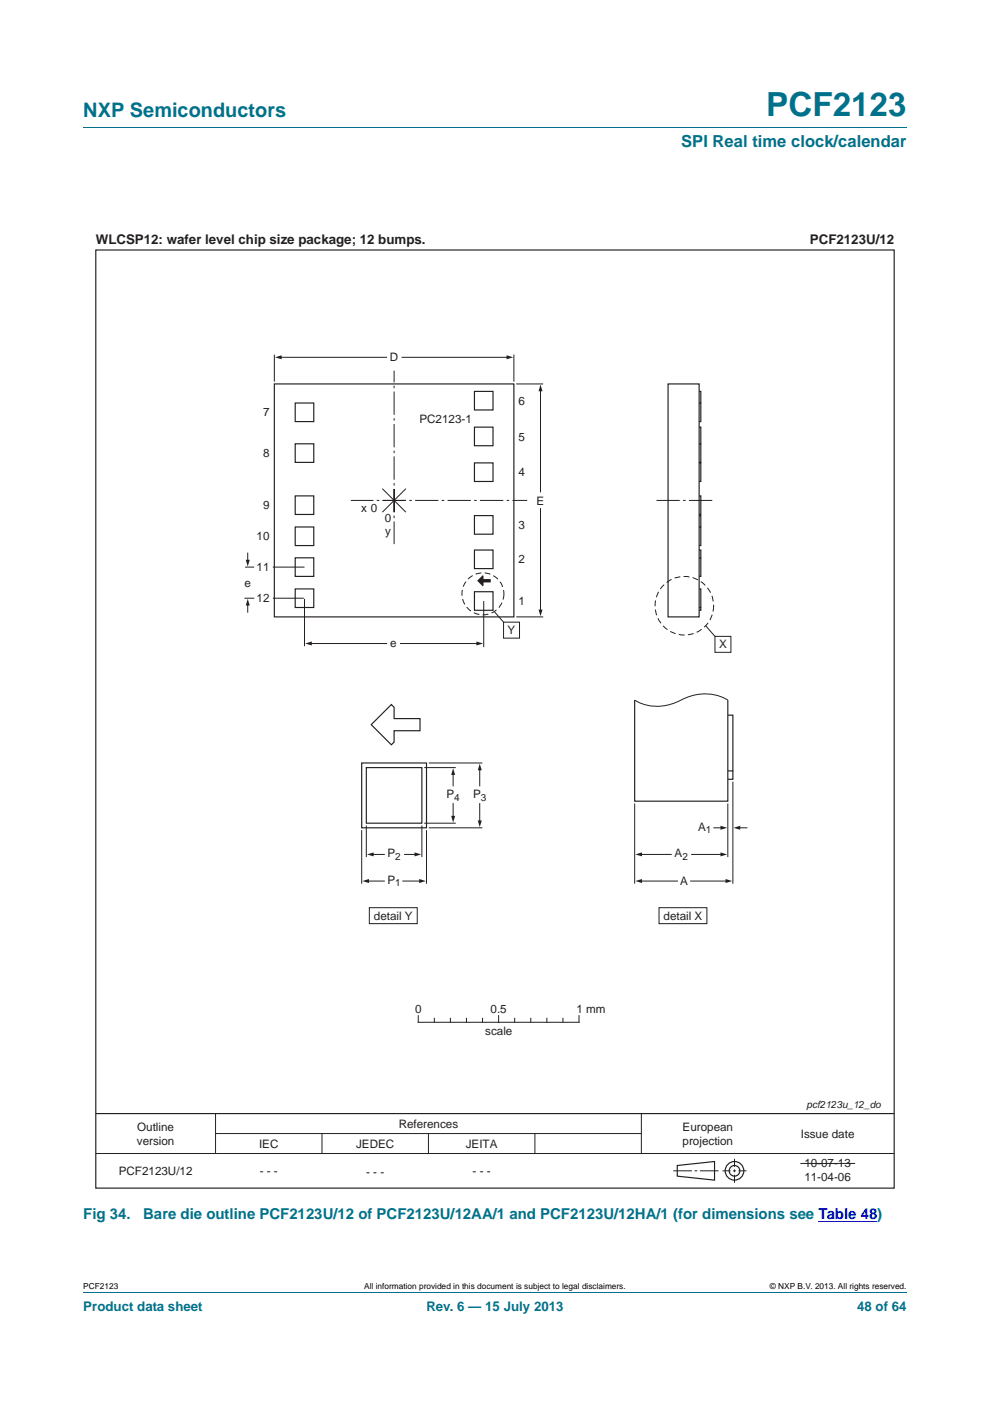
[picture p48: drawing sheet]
<svg xmlns="http://www.w3.org/2000/svg" width="210mm" height="297mm" viewBox="0 0 210 297" stroke-linecap="round" stroke-linejoin="round" font-family="sans-serif">
<defs><g id="words">
<text font-size="7" fill="#00718a" x="162.5" y="24.6">PCF2123</text>
<text font-size="4.2" fill="#00718a" x="17.7" y="24.9">NXP Semiconductors</text>
<text font-size="3.5" fill="#00718a" x="144.5" y="31.1">SPI Real time clock/calendar</text>
<g font-size="3.2" fill="#00718a">
<text x="17.7" y="258.4">Fig 34.</text>
<text x="30.4" y="258.4">Bare die outline PCF2123U/12 of PCF2123U/12AA/1 and PCF2123U/12HA/1 (for dimensions see Table 48)</text>
</g>
<g font-size="2.8" fill="#231f20">
<text x="20.3" y="51.8">WLCSP12: wafer level chip size package; 12 bumps.</text>
<text x="171.8" y="51.8">PCF2123U/12</text>
</g>
<g font-size="2.8" fill="#00718a">
<text x="17.7" y="277.9">Product data sheet</text>
<text x="90.4" y="277.9">Rev. 6 — 15 July 2013</text>
<text x="181.8" y="277.9">48 of 64</text>
</g>
<g font-size="2.5" fill="#231f20">
<text x="82.7" y="76.6">D</text>
<text x="55.8" y="88.3">7</text>
<text x="89" y="89.6">PC2123-1</text>
<text x="110" y="85.8">6</text>
<text x="110" y="93.4">5</text>
<text x="55.8" y="96.9">8</text>
<text x="110" y="101">4</text>
<text x="55.8" y="108">9</text>
<text x="113.8" y="107">E</text>
<text x="76.6" y="108.6">x 0</text>
<text x="81.6" y="110.7">0</text>
<text x="81.7" y="113.4">y</text>
<text x="110" y="112.2">3</text>
<text x="54.4" y="114.6">10</text>
<text x="110" y="119.5">2</text>
<text x="51.9" y="124.4">e</text>
<text x="54.4" y="121.1">11</text>
<text x="54.4" y="127.7">12</text>
<text x="110" y="128.3">1</text>
<text x="82.8" y="137.1">e</text>
<text x="107.7" y="134.5">Y</text>
<text x="152.5" y="137.5">X</text>
<text x="94.7" y="169.3">P</text>
<text x="100.3" y="169.3">P</text>
<text x="148.1" y="176.1">A</text>
<text x="82.2" y="181.8">P</text>
<text x="143.1" y="181.8">A</text>
<text x="82.2" y="187.4">P</text>
<text x="144.3" y="187.7">A</text>
<text x="79.3" y="195">detail Y</text>
<text x="140.7" y="195">detail X</text>
<text x="88" y="214.8">0</text>
<text x="104" y="214.8">0.5</text>
<text x="122.3" y="214.8">1 mm</text>
<text x="102.9" y="219.4">scale</text>
<text x="29.1" y="239.8">Outline</text>
<text x="84.6" y="239.2">References</text>
<text x="144.8" y="239.8">European</text>
<text x="29" y="242.7">version</text>
<text x="54.9" y="243.4">IEC</text>
<text x="75.5" y="243.4">JEDEC</text>
<text x="98.8" y="243.4">JEITA</text>
<text x="144.8" y="242.7">projection</text>
<text x="169.8" y="241.2">Issue date</text>
<text x="25.2" y="249.1">PCF2123U/12</text>
<text x="55.1" y="249.1">- - -</text>
<text x="77.7" y="249.2">- - -</text>
<text x="100.2" y="249.1">- - -</text>
<text x="170.6" y="247.5">10-07-13</text>
<text x="170.6" y="250.5">11-04-06</text>
</g>
<g font-size="2.1" fill="#231f20">
<text x="96.3" y="169.8">4</text>
<text x="102" y="169.8">3</text>
<text x="149.7" y="176.6">1</text>
<text x="83.8" y="182.3">2</text>
<text x="144.7" y="182.3">2</text>
<text x="83.8" y="187.9">1</text>
<text x="171.1" y="234.8">pcf2123u_12_do</text>
</g>
<g font-size="1.8">
<text x="17.7" y="273.3">PCF2123</text>
<text x="77.3" y="273.3">All information provided in this document is subject to legal disclaimers.</text>
<text x="163.3" y="273.3">© NXP B.V. 2013. All rights reserved.</text>
</g>
</g></defs>
<path d="M17.7 27h174.6M17.7 273.9h174.6" fill="none" stroke="#00718a" stroke-width=".21"/>
<path d="M173.6 259.1h12.5" fill="none" stroke="#00f" stroke-width=".21"/>
<g fill="none" stroke="#231f20" stroke-width=".21">
<path d="M149.7 132.7l1.9 2.2M151.6 134.9h3.4v3.4h-3.4zM78.3 192.4h10.2v3.4h-10.2zM85.8 181.2h2.4M88.7 215.3v1.4h34.1v-1.4M92.1 215.9v.8M95.5 215.9v.8M98.9 215.9v.8M102.3 215.9v.8M105.8 215.3v1.4M109.2 215.9v.8M112.6 215.9v.8"/>
<path d="M116 215.9v.8M119.4 215.9v.8M45.7 236.1v8.5M136 236.1v8.5M20.3 244.6h169.4M45.7 240.3h90.3M68.3 240.3v4.3M90.9 240.3v4.3M113.5 240.3v4.3M142.8 248.2h4M147.3 248.2h.6M148.5 248.2h3.9"/>
<path d="M153.2 248.2h1.7M155.5 248.2h.6M155.8 245.7v1.7M155.8 248v.5M155.8 249.1v1.7M156.6 248.2h1.7M169.8 246.7h11.6"/>
</g>
<g fill="none" stroke="#231f20" stroke-width=".25">
<path d="M20.3 53h169.4v198.9h-169.4zM141.7 81.4h6.6v49.4h-6.6zM148.3 94.1h.3v3.9h-.3M148.3 98.1h.3v4h-.3M148.3 90.6h.3v3.5M148.3 83h.3v2.4M148.3 85.4h.3v4h-.3M148.3 105.1h.3v4h-.3M148.3 111.7h.3v4h-.3M148.3 118.3h.3v3.9h-.3M148.3 116.6h.3v1.7M148.3 109.3h.3v2.4"/>
<path d="M148.3 124.9h.3v3.9h-.3M148.6 128.8v.6h-.3M20.3 236.1h169.4M143.7 247.1l7.9-.8v3.9l-7.9-.8z"/>
<circle cx="155.8" cy="248.2" r="1.98"/>
<circle cx="155.8" cy="248.2" r="1.13"/>
</g>
<circle cx="145.2" cy="128.4" r="6.2" fill="none" stroke="#231f20" stroke-width=".21" stroke-dasharray="1.2 .7" stroke-linecap="butt"/>
<path d="M139.2 106.1h11.9" fill="none" stroke="#231f20" stroke-width=".21" stroke-dasharray="4.9 .7 .5 .7" stroke-linecap="butt"/>
<path d="M87.9 180.7l1.4 .5-1.4 .4z" fill="#231f20"/>
<path d="M85.5 186.8h3.7" fill="none" stroke="#231f20" stroke-width=".21"/>
<path d="M88.9 186.4l1.4 .4-1.4 .4z" fill="#231f20"/>
<path d="M79 181.2h2.5" fill="none" stroke="#231f20" stroke-width=".21"/>
<path d="M77.8 181.2l1.5-.5v.9z" fill="#231f20"/>
<path d="M78 186.8h3.5" fill="none" stroke="#231f20" stroke-width=".21"/>
<path d="M76.9 186.8l1.4-.4v.8z" fill="#231f20"/>
<path d="M96.1 164v2.6" fill="none" stroke="#231f20" stroke-width=".21"/>
<path d="M96.1 162.9l.4 1.4h-.8z" fill="#231f20"/>
<path d="M101.8 163v3.6" fill="none" stroke="#231f20" stroke-width=".21"/>
<path d="M101.8 161.9l.4 1.4h-.9z" fill="#231f20"/>
<path d="M96.1 170.4v2.9" fill="none" stroke="#231f20" stroke-width=".21"/>
<path d="M95.7 173h.8l-.4 1.4z" fill="#231f20"/>
<path d="M101.8 170.4v3.8" fill="none" stroke="#231f20" stroke-width=".21"/>
<path d="M101.3 174h.9l-.4 1.4z" fill="#231f20"/>
<path d="M83 149.4l.6 .6v2.4h5.5v2.5h-5.5v2.4l-.6 .6-4.3-4.3zM76.7 161.8h13.8v13.7h-13.8zM77.7 162.7h11.8v11.8h-11.8z" fill="none" stroke="#231f20" stroke-width=".25"/>
<path d="M76.7 176v11.4M77.7 175v6.7M89.5 175v6.7M90 174.5h6.7M90 162.7h6.7M90.5 176v11.4M91 175.5h11.3M91 161.8h11.3M151.4 175.5h1.7M139.8 192.4h10.1v3.4h-10.1z" fill="none" stroke="#231f20" stroke-width=".21"/>
<path d="M152.8 175.1l1.4 .4-1.4 .4z" fill="#231f20"/>
<path d="M146.7 181.2h6.4" fill="none" stroke="#231f20" stroke-width=".21"/>
<path d="M152.8 180.7l1.4 .5-1.4 .4z" fill="#231f20"/>
<path d="M146.5 186.8h7.7" fill="none" stroke="#231f20" stroke-width=".21"/>
<path d="M153.9 186.4l1.4 .4-1.4 .4z" fill="#231f20"/>
<path d="M156.7 175.5h1.7" fill="none" stroke="#231f20" stroke-width=".21"/>
<path d="M155.6 175.5l1.4-.4v.8z" fill="#231f20"/>
<path d="M135.9 181.2h6.5" fill="none" stroke="#231f20" stroke-width=".21"/>
<path d="M134.8 181.2l1.4-.5v.9z" fill="#231f20"/>
<path d="M135.9 186.8h7.8" fill="none" stroke="#231f20" stroke-width=".21"/>
<path d="M134.8 186.8l1.4-.4v.8z" fill="#231f20"/>
<path d="M134.6 148.4v21.5h19.8v-21.5M154.4 151.6h1v11.8h-1M155.4 163.4v1.8h-1" fill="none" stroke="#231f20" stroke-width=".25"/>
<path d="M85.3 75.8h22.4M134.6 148.4a9.5 9.5 0 0 0 9.8 0 9.8 9.8 0 0 1 10 0M134.6 170.4v17M154.4 170.4v11.3M155.4 165.7v21.7" fill="none" stroke="#231f20" stroke-width=".21"/>
<path d="M107.4 75.3l1.5 .5-1.5 .4z" fill="#231f20"/>
<path d="M85 136.4h16.3" fill="none" stroke="#231f20" stroke-width=".21"/>
<path d="M101 136l1.5 .4-1.5 .5z" fill="#231f20"/>
<path d="M59.5 75.8h22.5" fill="none" stroke="#231f20" stroke-width=".21"/>
<path d="M58.3 75.8l1.4-.5v.9z" fill="#231f20"/>
<path d="M65.9 136.4h16.1" fill="none" stroke="#231f20" stroke-width=".21"/>
<path d="M64.7 136.4l1.4-.4v.9z" fill="#231f20"/>
<path d="M52.5 128.1v1.7" fill="none" stroke="#231f20" stroke-width=".21"/>
<path d="M52.5 127l.5 1.4h-.9z" fill="#231f20"/>
<path d="M114.6 82.7v21.6" fill="none" stroke="#231f20" stroke-width=".21"/>
<path d="M114.6 81.5l.5 1.5h-.9z" fill="#231f20"/>
<path d="M52.5 117.3v1.7" fill="none" stroke="#231f20" stroke-width=".21"/>
<path d="M52.1 118.7h.9l-.5 1.4z" fill="#231f20"/>
<path d="M114.6 107.8v21.7" fill="none" stroke="#231f20" stroke-width=".21"/>
<path d="M114.2 129.2h.9l-.5 1.5z" fill="#231f20"/>
<path d="M81.2 106.1h30.6M83.6 103.7v11.7M83.6 108.6v-30M86.1 106.1h-11.7" fill="none" stroke="#231f20" stroke-width=".21" stroke-dasharray="4.9 .7 .5 .7" stroke-linecap="butt"/>
<path d="M104.8 129.7l2 2.2M106.8 131.9h3.4v3.4h-3.4z" fill="none" stroke="#231f20" stroke-width=".21"/>
<circle cx="102.4" cy="125.9" r="4.4" fill="none" stroke="#231f20" stroke-width=".21" stroke-dasharray="1.2 .7" stroke-linecap="butt"/>
<g fill="none" stroke="#231f20" stroke-width=".25">
<path d="M58.2 81.4h50.8v49.4h-50.8zM62.6 94.1h4v3.9h-4zM62.6 85.4h4v4h-4zM100.6 98.1h4v4h-4zM100.6 90.6h4v3.9h-4zM100.6 83h4v3.9h-4zM62.6 105.1h4v4h-4zM62.6 111.7h4v4h-4zM62.6 118.3h4v3.9h-4zM100.6 116.6h4v4h-4zM100.6 109.3h4v4h-4zM62.6 124.9h4v3.9h-4z"/>
<path d="M100.6 125.5h4v3.9h-4z"/>
</g>
<path d="M101.2 123.1l1.2-1.2 .2 .2v.7h1.5v.7h-1.5v.7l-.2 .1z" fill="#231f20"/>
<path d="M58.2 75.2v5.7M109 75.2v5.7M109.5 81.4h5.7M81.1 103.6l5 5M86.1 103.6l-5 5M51.8 126.8h2.1M52 120.2h1.9M57.9 120.2h6.7M57.9 126.8h6.5M64.6 127v10M102.6 127.4v9.8M109.5 130.8h5.7" fill="none" stroke="#231f20" stroke-width=".21"/>
<use href="#words"/>
</svg>
